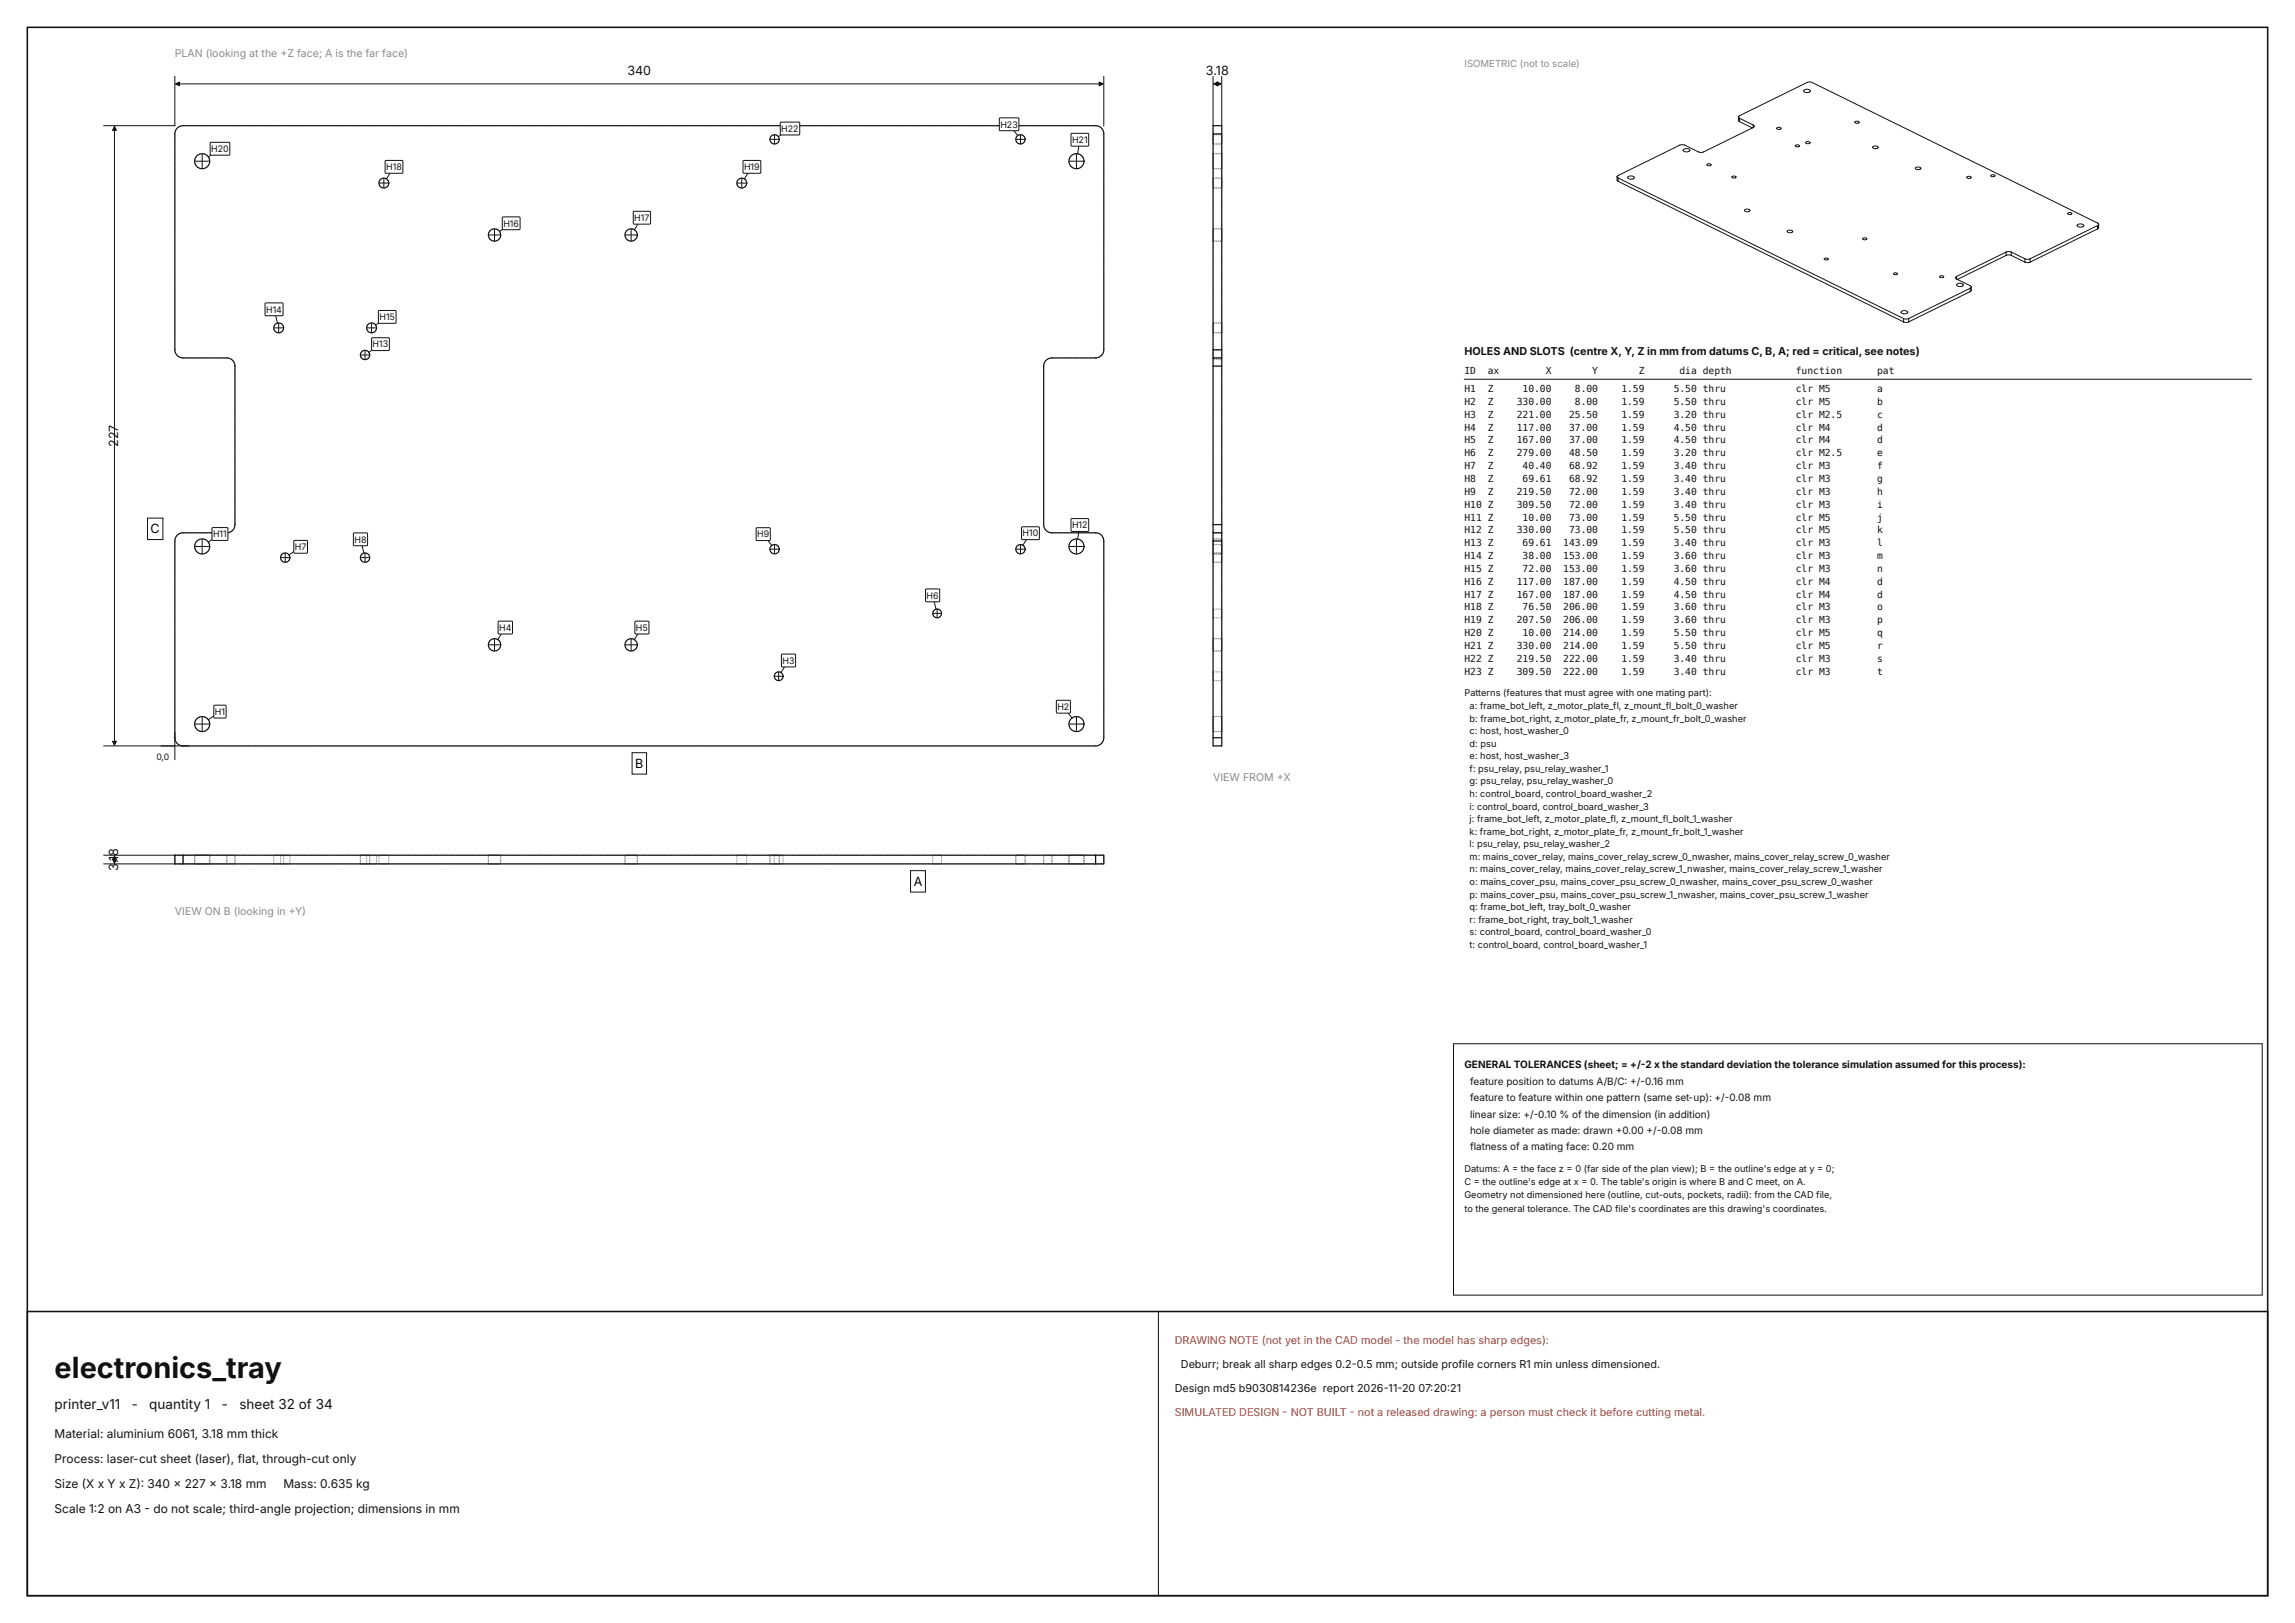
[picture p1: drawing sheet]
<svg xmlns="http://www.w3.org/2000/svg" width="420mm" height="297mm" viewBox="0 0 420 297" stroke-linecap="round" stroke-linejoin="round" font-family="sans-serif">
<defs><g id="words">
<text font-size="5.3" fill="#111" x="10" y="252.1">electronics_tray</text>
<g font-size="2.5" fill="#111">
<text x="10" y="257.9">printer_v11</text>
<text x="24.1" y="257.9">-</text>
<text x="27.3" y="257.9">quantity 1</text>
<text x="40.6" y="257.9">-</text>
<text x="43.8" y="257.9">sheet 32 of 34</text>
</g>
<g font-size="2.3" fill="#111">
<text x="114.8" y="13.8">340</text>
<text x="220.7" y="13.8">3.18</text>
<text x="21.6" y="81.8" transform="rotate(-90 21.6 81.8)">227</text>
<text x="21.6" y="159.4" transform="rotate(-90 21.6 159.4)">3.18</text>
</g>
<g font-size="2.3">
<text x="27.6" y="97.6">C</text>
<text x="116.3" y="140.5">B</text>
<text x="167.2" y="162.1">A</text>
</g>
<g font-size="2.2" fill="#111">
<text x="10" y="263.1">Material: aluminium 6061, 3.18 mm thick</text>
<text x="10" y="267.7">Process: laser-cut sheet (laser), flat, through-cut only</text>
<text x="10" y="272.3">Size (X x Y x Z): 340 x 227 x 3.18 mm</text>
<text x="51.9" y="272.3">Mass: 0.635 kg</text>
<text x="10" y="276.9">Scale 1:2 on A3 - do not scale; third-angle projection; dimensions in mm</text>
</g>
<g font-size="2" fill="#111">
<text x="268" y="65">HOLES AND SLOTS (centre X, Y, Z in mm from datums C, B, A; red = critical, see notes)</text>
<text x="216.1" y="250.3">Deburr; break all sharp edges 0.2-0.5 mm; outside profile corners R1 min unless dimensioned.</text>
<text x="215" y="254.7">Design md5 b9030814236e report 2026-11-20 07:20:21</text>
</g>
<g font-size="2" fill="#c0392b">
<text x="215" y="245.9">DRAWING NOTE (not yet in the CAD model - the model has sharp edges):</text>
<text x="215" y="259.1">SIMULATED DESIGN - NOT BUILT - not a released drawing: a person must check it before cutting metal.</text>
</g>
<g font-size="1.9" fill="#8a8a8a">
<text x="32" y="10.5">PLAN (looking at the +Z face; A is the far face)</text>
<text x="222" y="142.9">VIEW FROM +X</text>
<text x="32" y="167.5">VIEW ON B (looking in +Y)</text>
</g>
<text font-size="1.8" fill="#8a8a8a" x="268" y="12.2">ISOMETRIC (not to scale)</text>
<g font-size="1.8" fill="#111">
<text x="268" y="68.4">ID</text>
<text x="268" y="71.7">H1</text>
<text x="272.3" y="68.4">ax</text>
<text x="272.3" y="71.7">Z</text>
<text x="278.6" y="71.7">10.00</text>
<text x="282.9" y="68.4">X</text>
<text x="288.2" y="71.7">8.00</text>
<text x="291.4" y="68.4">Y</text>
<text x="296.7" y="71.7">1.59</text>
<text x="299.9" y="68.4">Z</text>
<text x="306.3" y="71.7">5.50 thru</text>
<text x="307.4" y="68.4">dia depth</text>
<text x="328.6" y="68.4">function</text>
<text x="328.6" y="71.7">clr M5</text>
<text x="343.5" y="68.4">pat</text>
<text x="343.5" y="71.7">a</text>
<text x="268" y="74.1">H2</text>
<text x="268" y="76.5">H3</text>
<text x="272.3" y="74.1">Z</text>
<text x="272.3" y="76.5">Z</text>
<text x="277.6" y="74.1">330.00</text>
<text x="277.6" y="76.5">221.00</text>
<text x="287.1" y="76.5">25.50</text>
<text x="288.2" y="74.1">8.00</text>
<text x="296.7" y="74.1">1.59</text>
<text x="296.7" y="76.5">1.59</text>
<text x="306.3" y="74.1">5.50 thru</text>
<text x="306.3" y="76.5">3.20 thru</text>
<text x="328.6" y="74.1">clr M5</text>
<text x="328.6" y="76.5">clr M2.5</text>
<text x="343.5" y="74.1">b</text>
<text x="343.5" y="76.5">c</text>
<text x="268" y="78.8">H4</text>
<text x="268" y="81.1">H5</text>
<text x="268" y="83.5">H6</text>
<text x="272.3" y="78.8">Z</text>
<text x="272.3" y="81.1">Z</text>
<text x="272.3" y="83.5">Z</text>
<text x="277.6" y="78.8">117.00</text>
<text x="277.6" y="81.1">167.00</text>
<text x="277.6" y="83.5">279.00</text>
<text x="287.1" y="78.8">37.00</text>
<text x="287.1" y="81.1">37.00</text>
<text x="287.1" y="83.5">48.50</text>
<text x="296.7" y="78.8">1.59</text>
<text x="296.7" y="81.1">1.59</text>
<text x="296.7" y="83.5">1.59</text>
<text x="306.3" y="78.8">4.50 thru</text>
<text x="306.3" y="81.1">4.50 thru</text>
<text x="306.3" y="83.5">3.20 thru</text>
<text x="328.6" y="78.8">clr M4</text>
<text x="328.6" y="81.1">clr M4</text>
<text x="328.6" y="83.5">clr M2.5</text>
<text x="343.5" y="78.8">d</text>
<text x="343.5" y="81.1">d</text>
<text x="343.5" y="83.5">e</text>
<text x="268" y="85.8">H7</text>
<text x="268" y="88.2">H8</text>
<text x="272.3" y="85.8">Z</text>
<text x="272.3" y="88.2">Z</text>
<text x="278.6" y="85.8">40.40</text>
<text x="278.6" y="88.2">69.61</text>
<text x="287.1" y="85.8">68.92</text>
<text x="287.1" y="88.2">68.92</text>
<text x="296.7" y="85.8">1.59</text>
<text x="296.7" y="88.2">1.59</text>
<text x="306.3" y="85.8">3.40 thru</text>
<text x="306.3" y="88.2">3.40 thru</text>
<text x="328.6" y="85.8">clr M3</text>
<text x="328.6" y="88.2">clr M3</text>
<text x="343.5" y="85.8">f</text>
<text x="343.5" y="88.2">g</text>
<text x="268" y="90.6">H9</text>
<text x="268" y="92.9">H10 Z</text>
<text x="268" y="95.2">H11 Z</text>
<text x="272.3" y="90.6">Z</text>
<text x="277.6" y="90.6">219.50</text>
<text x="277.6" y="92.9">309.50</text>
<text x="278.6" y="95.2">10.00</text>
<text x="287.1" y="90.6">72.00</text>
<text x="287.1" y="92.9">72.00</text>
<text x="287.1" y="95.2">73.00</text>
<text x="296.7" y="90.6">1.59</text>
<text x="296.7" y="92.9">1.59</text>
<text x="296.7" y="95.2">1.59</text>
<text x="306.3" y="90.6">3.40 thru</text>
<text x="306.3" y="92.9">3.40 thru</text>
<text x="306.3" y="95.2">5.50 thru</text>
<text x="328.6" y="90.6">clr M3</text>
<text x="328.6" y="92.9">clr M3</text>
<text x="328.6" y="95.2">clr M5</text>
<text x="343.5" y="90.6">h</text>
<text x="343.5" y="92.9">i</text>
<text x="343.5" y="95.2">j</text>
<text x="268" y="97.6">H12 Z</text>
<text x="268" y="99.9">H13 Z</text>
<text x="277.6" y="97.6">330.00</text>
<text x="278.6" y="99.9">69.61</text>
<text x="286.1" y="99.9">143.09</text>
<text x="287.1" y="97.6">73.00</text>
<text x="296.7" y="97.6">1.59</text>
<text x="296.7" y="99.9">1.59</text>
<text x="306.3" y="97.6">5.50 thru</text>
<text x="306.3" y="99.9">3.40 thru</text>
<text x="328.6" y="97.6">clr M5</text>
<text x="328.6" y="99.9">clr M3</text>
<text x="343.5" y="97.6">k</text>
<text x="343.5" y="99.9">l</text>
<text x="268" y="102.3">H14 Z</text>
<text x="268" y="104.7">H15 Z</text>
<text x="268" y="107">H16 Z</text>
<text x="277.6" y="107">117.00</text>
<text x="278.6" y="102.3">38.00</text>
<text x="278.6" y="104.7">72.00</text>
<text x="286.1" y="102.3">153.00</text>
<text x="286.1" y="104.7">153.00</text>
<text x="286.1" y="107">187.00</text>
<text x="296.7" y="102.3">1.59</text>
<text x="296.7" y="104.7">1.59</text>
<text x="296.7" y="107">1.59</text>
<text x="306.3" y="102.3">3.60 thru</text>
<text x="306.3" y="104.7">3.60 thru</text>
<text x="306.3" y="107">4.50 thru</text>
<text x="328.6" y="102.3">clr M3</text>
<text x="328.6" y="104.7">clr M3</text>
<text x="328.6" y="107">clr M4</text>
<text x="343.5" y="102.3">m</text>
<text x="343.5" y="104.7">n</text>
<text x="343.5" y="107">d</text>
<text x="268" y="109.4">H17 Z</text>
<text x="268" y="111.7">H18 Z</text>
<text x="277.6" y="109.4">167.00</text>
<text x="278.6" y="111.7">76.50</text>
<text x="286.1" y="109.4">187.00</text>
<text x="286.1" y="111.7">206.00</text>
<text x="296.7" y="109.4">1.59</text>
<text x="296.7" y="111.7">1.59</text>
<text x="306.3" y="109.4">4.50 thru</text>
<text x="306.3" y="111.7">3.60 thru</text>
<text x="328.6" y="109.4">clr M4</text>
<text x="328.6" y="111.7">clr M3</text>
<text x="343.5" y="109.4">d</text>
<text x="343.5" y="111.7">o</text>
<text x="268" y="114">H19 Z</text>
<text x="268" y="116.4">H20 Z</text>
<text x="268" y="118.7">H21 Z</text>
<text x="277.6" y="114">207.50</text>
<text x="277.6" y="118.7">330.00</text>
<text x="278.6" y="116.4">10.00</text>
<text x="286.1" y="114">206.00</text>
<text x="286.1" y="116.4">214.00</text>
<text x="286.1" y="118.7">214.00</text>
<text x="296.7" y="114">1.59</text>
<text x="296.7" y="116.4">1.59</text>
<text x="296.7" y="118.7">1.59</text>
<text x="306.3" y="114">3.60 thru</text>
<text x="306.3" y="116.4">5.50 thru</text>
<text x="306.3" y="118.7">5.50 thru</text>
<text x="328.6" y="114">clr M3</text>
<text x="328.6" y="116.4">clr M5</text>
<text x="328.6" y="118.7">clr M5</text>
<text x="343.5" y="114">p</text>
<text x="343.5" y="116.4">q</text>
<text x="343.5" y="118.7">r</text>
<text x="268" y="121.1">H22 Z</text>
<text x="268" y="123.5">H23 Z</text>
<text x="277.6" y="121.1">219.50</text>
<text x="277.6" y="123.5">309.50</text>
<text x="286.1" y="121.1">222.00</text>
<text x="286.1" y="123.5">222.00</text>
<text x="296.7" y="121.1">1.59</text>
<text x="296.7" y="123.5">1.59</text>
<text x="306.3" y="121.1">3.40 thru</text>
<text x="306.3" y="123.5">3.40 thru</text>
<text x="328.6" y="121.1">clr M3</text>
<text x="328.6" y="123.5">clr M3</text>
<text x="343.5" y="121.1">s</text>
<text x="343.5" y="123.5">t</text>
<text x="268" y="195.5">GENERAL TOLERANCES (sheet; = +/-2 x the standard deviation the tolerance simulation assumed for this process):</text>
<text x="269" y="198.5">feature position to datums A/B/C: +/-0.16 mm</text>
<text x="269" y="201.5">feature to feature within one pattern (same set-up): +/-0.08 mm</text>
<text x="269" y="204.5">linear size: +/-0.10 % of the dimension (in addition)</text>
<text x="269" y="207.5">hole diameter as made: drawn +0.00 +/-0.08 mm</text>
<text x="269" y="210.5">flatness of a mating face: 0.20 mm</text>
</g>
<g font-size="1.7" fill="#111">
<text x="268" y="127.5">Patterns (features that must agree with one mating part):</text>
<text x="268.9" y="129.8">a: frame_bot_left, z_motor_plate_fl, z_mount_fl_bolt_0_washer</text>
<text x="268.9" y="132.1">b: frame_bot_right, z_motor_plate_fr, z_mount_fr_bolt_0_washer</text>
<text x="268.9" y="134.4">c: host, host_washer_0</text>
<text x="268.9" y="136.7">d: psu</text>
<text x="268.9" y="139">e: host, host_washer_3</text>
<text x="268.9" y="141.3">f: psu_relay, psu_relay_washer_1</text>
<text x="268.9" y="143.6">g: psu_relay, psu_relay_washer_0</text>
<text x="268.9" y="145.9">h: control_board, control_board_washer_2</text>
<text x="268.9" y="148.2">i: control_board, control_board_washer_3</text>
<text x="268.9" y="150.5">j: frame_bot_left, z_motor_plate_fl, z_mount_fl_bolt_1_washer</text>
<text x="268.9" y="152.8">k: frame_bot_right, z_motor_plate_fr, z_mount_fr_bolt_1_washer</text>
<text x="268.9" y="155">l: psu_relay, psu_relay_washer_2</text>
<text x="268.9" y="157.3">m: mains_cover_relay, mains_cover_relay_screw_0_nwasher, mains_cover_relay_screw_0_washer</text>
<text x="268.9" y="159.6">n: mains_cover_relay, mains_cover_relay_screw_1_nwasher, mains_cover_relay_screw_1_washer</text>
<text x="268.9" y="161.9">o: mains_cover_psu, mains_cover_psu_screw_0_nwasher, mains_cover_psu_screw_0_washer</text>
<text x="268.9" y="164.2">p: mains_cover_psu, mains_cover_psu_screw_1_nwasher, mains_cover_psu_screw_1_washer</text>
<text x="268.9" y="166.5">q: frame_bot_left, tray_bolt_0_washer</text>
<text x="268.9" y="168.8">r: frame_bot_right, tray_bolt_1_washer</text>
<text x="268.9" y="171.2">s: control_board, control_board_washer_0</text>
<text x="268.9" y="173.5">t: control_board, control_board_washer_1</text>
<text x="268" y="214.5">Datums: A = the face z = 0 (far side of the plan view); B = the outline's edge at y = 0;</text>
<text x="268" y="216.9">C = the outline's edge at x = 0. The table's origin is where B and C meet, on A.</text>
<text x="268" y="219.3">Geometry not dimensioned here (outline, cut-outs, pockets, radii): from the CAD file,</text>
<text x="268" y="221.7">to the general tolerance. The CAD file's coordinates are this drawing's coordinates.</text>
</g>
<g font-size="1.6" fill="#111">
<text x="183.1" y="23.3">H23</text>
<text x="38.7" y="27.8">H20</text>
<text x="143" y="24.1">H22</text>
<text x="196.2" y="26.2">H21</text>
<text x="70.7" y="31.1">H18</text>
<text x="136.2" y="31.1">H19</text>
<text x="92.1" y="41.5">H16</text>
<text x="116.1" y="40.4">H17</text>
<text x="48.7" y="57.2">H14</text>
<text x="69.4" y="58.6">H15</text>
<text x="68.2" y="63.6">H13</text>
<text x="39" y="98.3">H11</text>
<text x="54" y="100.7">H7</text>
<text x="64.9" y="99.3">H8</text>
<text x="138.6" y="98.3">H9</text>
<text x="187.1" y="98.2">H10</text>
<text x="196.2" y="96.7">H12</text>
<text x="169.6" y="109.5">H6</text>
<text x="91.3" y="115.4">H4</text>
<text x="116.4" y="115.4">H5</text>
<text x="143.2" y="121.5">H3</text>
<text x="39.3" y="130.8">H1</text>
<text x="193.5" y="129.9">H2</text>
<text x="28.6" y="139">0,0</text>
</g>
</g></defs>
<path d="M5 5h410v287h-410zM5 240h410v52h-410z" fill="none" stroke="#111" stroke-width=".28"/>
<g fill="none" stroke="#111" stroke-width=".18">
<path d="M32 14v9h-13M32.1 15.4h169.8M202 14v9M222 14v9M222.1 15.4h1.3M223.6 14v9M330.1 16.5l.7-.2 .4 .2 .1 .2-.3 .2h-.5l-.4-.1zM20.9 23.1v113.3M35.8 29.5h2.4M37 28.3v2.4M39.5 27.7l-1.4 1M69.4 33.5h1.7"/>
<path d="M70.3 32.7v1.6M71.6 31.3l-.9 1.4M134.9 33.5h1.7M135.8 32.7v1.6M137.1 31.3l-.9 1.4M141 25.5h1.5M141.8 24.7v1.6M143.8 24l-1.4 1M185.2 23.5l1 1.3M186 25.5h1.5M186.7 24.7v1.6M195.8 29.5h2.4"/>
<path d="M197 28.3v2.4M197.5 26.5l-.3 1.6M295.9 32.3l.2 .3M295.9 32.3v.7l.2 .2M296.1 32.6l52.3 25.7M296.1 33.2l52.3 25.7M296.1 32.6v.6M297.9 32.4l.7-.2 .4 .1 .1 .2-.3 .2-.5 .1-.4-.2zM308.1 27.4l.7-.2 .3 .1 .2 .2-.3 .2-.5 .1-.4-.2zM312.4 30.1l.4-.1 .3 .2-.4 .1-.3-.1zM317 32.3l.4-.1 .3 .2-.5 .2-.2-.1zM318.1 21.4l.2 .2"/>
<path d="M318.1 21.4l.2-.2 12.4-6.1 .8-.1 52.4 25.8 .2 .2M318.1 21.4l.1 .7 .1 .2M318.3 21.6l2.5 1.3M318.3 22.3l2.4 1.1M318.3 21.6v.7M319.3 38.4l.6-.1 .3 .2-.2 .2h-.4l-.3-.1zM320.8 23.3l-9.2 4.6-.7-.1-2.7-1.3h-.7l-11.4 5.6-.2 .2M320.8 22.9l.2 .2-.2 .2M320.8 22.9v.4M325.2 23.4l.4-.1 .3 .2-.5 .2-.2-.1zM328.6 26.6l.4-.1 .3 .2-.5 .2-.2-.1zM330.5 26l.5-.1 .2 .2-.4 .2-.3-.1z"/>
<path d="M339.5 22.3l.5-.1 .2 .2-.5 .2-.2-.1zM342.8 26.9l.5-.2 .4 .3-.2 .2h-.4l-.3-.1zM350.6 30.7l.5-.1 .4 .2-.2 .2h-.4l-.3-.1zM360 32.4l.4-.1 .3 .2-.5 .1-.2-.1zM364.4 32.1l.4-.1 .3 .2-.5 .1-.2-.1zM378.4 39l.5-.1 .3 .2-.5 .2-.3-.1zM50.2 60h1.6M50.4 57.5l.4 1.6M51 59.2v1.6M67.2 60h1.6M68 59.2v1.6M70.1 58.5l-1.4 1"/>
<path d="M89.5 43h2M90.5 42v2M92.8 41.4l-1.4 1M114.5 43h2M115.5 42v2M117 40.6l-.9 1.4M327.1 42.3l.6-.2 .4 .3-.2 .2h-.5l-.3-.1zM333.9 47.3l.4-.1 .3 .2-.5 .2-.2-.1zM340.9 43.6l.4-.1 .3 .2-.4 .2-.3-.1zM346.6 50l.4-.1 .2 .2-.4 .2-.2-.1zM348 57l.7-.2 .3 .2 .1 .2-.2 .2h-.5l-.4-.1zM348.4 58.3l.4 .1 .5-.1"/>
<path d="M348.4 58.9l.4 .1 .5-.1M348.4 58.3v.6M349.3 58.3v.6M355 50.6l.4-.1 .3 .1-.5 .2-.2-.1zM358.1 51.1l2.5 1.2 .2 .2M358.1 50.6l-.2 .2 .2 .3M358.1 50.6v.5M358.1 52l.7-.2 .4 .2 .1 .2-.3 .2h-.5l-.4-.1zM360.6 52.7l-11.3 5.6M360.6 53.4l-11.3 5.5M360.6 52.7v.7M360.8 52.5l-.2 .2"/>
<path d="M360.8 52.5v.7l-.2 .2M367.1 46.1l.5-.1 .5 .1M367.1 46.7l.5-.1 .5 .1M367.1 46.1l-9 4.5M367.1 46.7l-8.9 4.4M367.1 46.1v.6M368.1 46.1l2.5 1.3M368.1 46.7l2.5 1.3M368.1 46.1v.6M370.6 47.4l.4 .1 .5-.1M370.6 48l.4 .1 .5-.1M370.6 47.4v.6"/>
<path d="M371.5 47.4v.6M380.2 41.1l.7-.1 .3 .1 .1 .2-.2 .2-.5 .1-.4-.2zM383.9 41.3l-12.4 6.1M383.9 41.9l-12.4 6.1M383.9 41.3v.6M384.1 41l-.2 .3M384.1 41v.7l-.2 .2M66 65h1.6M66.8 64.2v1.5M68.9 63.5l-1.4 1M268 69.4h144M37 98.8v2.4"/>
<path d="M39.5 98.2l-1.4 1M66.2 99.6l.4 1.6M140.2 98.5l1 1.3M141.8 99.7v1.6M186.7 99.7v1.6M188.1 98.3l-.9 1.5M197 98.8v2.4M197.5 97l-.3 1.6M35.8 100h2.4M51.4 102h1.6M52.2 101.3v1.5M54.3 100.6l-1.4 1"/>
<path d="M66 102h1.6M66.8 101.3v1.5M89.5 118h2M90.5 117v2M92 115.6l-.9 1.4M114.5 118h2M115.5 117v2M117 115.6l-.9 1.4M141 100.5h1.5M170.8 112.2h1.4M170.9 109.8l.4 1.7M171.5 111.5v1.5"/>
<path d="M186 100.5h1.5M195.8 100h2.4M19 136.5h15.5M32 134v5M35.8 132.5h2.4M37 131.3v2.4M39.5 130.7l-1.4 1M141.8 123.8h1.4M142.5 123v1.5M143.8 121.6l-.9 1.5M195.1 130l1.1 1.4M195.8 132.5h2.4"/>
<path d="M197 131.3v2.4M19 158.1h13M19 156.5h13M20.9 156.6v1.3M266 191h148v46h-148zM212 240v52"/>
</g>
<g fill="none" stroke="#8a8a8a" stroke-width=".18" stroke-dasharray=".3 .2" stroke-linecap="butt">
<path d="M32 24.5l.1-.6 .3-.5 .5-.3 .6-.1M33.5 23h167M38.4 29.5a1.37 1.37 0 0 0-2.1-1.2 1.37 1.37 0 0 0-.1 2.3 1.37 1.37 0 0 0 2.2-1v-.1M71.2 33.5a.9 .9 0 0 0-1.4-.8 .9 .9 0 0 0 0 1.6 .9 .9 0 0 0 1.3-.7l.1-.1M136.7 33.5a.9 .9 0 0 0-1.4-.8 .9 .9 0 0 0 0 1.6 .9 .9 0 0 0 1.3-.7l.1-.1M142.6 25.5a.85 .85 0 0 0-1.3-.7 .85 .85 0 0 0 0 1.4 .85 .85 0 0 0 1.3-.6v-.1M187.6 25.5a.85 .85 0 0 0-1.3-.7 .85 .85 0 0 0 0 1.4 .85 .85 0 0 0 1.3-.6v-.1M198.4 29.5a1.37 1.37 0 0 0-2.1-1.2 1.37 1.37 0 0 0-.1 2.3 1.37 1.37 0 0 0 2.2-1v-.1M200.5 23l.6 .1 .5 .3 .3 .5 .1 .6M222 24.5v-1.5M222 29.5v-1.4M222 28.1v2.8"/>
<path d="M222 30.9v-1.4M222 33.5v-.9M222 32.6v1.8M222 34.4v-.9M222 25.5v-.8M222 24.7v1.7M222 26.4v-.9M223.6 24.5v-1.5M223.6 29.5v-1.4M223.6 28.1v2.8M223.6 30.9v-1.4M223.6 33.5v-.9"/>
<path d="M223.6 32.6v1.8M223.6 34.4v-.9M223.6 25.5v-.8M223.6 24.7v1.7M223.6 26.4v-.9M223.6 23h-1.6M223.6 28.1h-1.6M223.6 30.9h-1.6M223.6 32.6h-1.6M223.6 34.4h-1.6M223.6 24.7h-1.6M223.6 26.4h-1.6"/>
<path d="M223.6 24.5h-1.6M51.9 60a.9 .9 0 0 0-1.3-.8 .9 .9 0 0 0-.1 1.6 .9 .9 0 0 0 1.4-.7v-.1M68.9 60a.9 .9 0 0 0-1.3-.8 .9 .9 0 0 0-.1 1.6 .9 .9 0 0 0 1.4-.7v-.1M91.6 43a1.13 1.13 0 0 0-1.6-1 1.13 1.13 0 0 0-.1 1.9 1.13 1.13 0 0 0 1.7-.8v-.1M116.6 43a1.13 1.13 0 0 0-1.6-1 1.13 1.13 0 0 0-.1 1.9 1.13 1.13 0 0 0 1.7-.8v-.1M222 60v-.9M222 59.1v1.8M222 43v-1.1M222 41.9v2.2M222 44.1v-1.1M223.6 60v-.9M223.6 59.1v1.8"/>
<path d="M223.6 43v-1.1M223.6 41.9v2.2M223.6 44.1v-1.1M223.6 59.1h-1.6M223.6 41.9h-1.6M223.6 44.1h-1.6M32 64v-39.5M33.5 65.5l-.6-.1-.5-.3-.3-.5-.1-.6M41.5 65.5h-8M43 67l-.1-.6-.3-.5-.5-.3-.6-.1M67.7 65a.85 .85 0 0 0-1.3-.8 .85 .85 0 0 0-.1 1.5 .85 .85 0 0 0 1.3-.7h.1M191 67l.1-.6 .3-.5 .5-.3 .6-.1"/>
<path d="M200.5 65.5h-8M200.5 65.5l.6-.1 .5-.3 .3-.5 .1-.6M202 64v-39.5M222 67v-1.5M222 65.5v-1.5M222 64v-39.5M222 60.9v-.9M222 65v-.9M222 64.1v1.7M222 65.8v-.8M223.6 67v-1.5M223.6 65.5v-1.5"/>
<path d="M223.6 64v-39.5M223.6 60.9v-.9M223.6 65v-.9M223.6 64.1v1.7M223.6 65.8v-.8M223.6 65.5h-1.6M223.6 60.9h-1.6M223.6 64.1h-1.6M223.6 65.8h-1.6M223.6 67h-1.6M223.6 64h-1.6M32 99l.1-.6 .3-.5 .5-.3 .6-.1"/>
<path d="M41.5 97.5h-8M41.5 97.5l.6-.1 .5-.3 .3-.5 .1-.6M43 96v-29M191 96v-29M192.5 97.5l-.6-.1-.5-.3-.3-.5-.1-.6M200.5 97.5h-8M202 99l-.1-.6-.3-.5-.5-.3-.6-.1M222 99v-1.5M222 97.5v-1.5M222 96v-29M222 98.6v2.8M222 99.7v1.6"/>
<path d="M223.6 99v-1.5M223.6 97.5h-1.6M223.6 97.5v-1.5M223.6 96v-29M223.6 98.6v2.8M223.6 99.7v1.6M223.6 98.6h-1.6M223.6 99.7h-1.6M223.6 99h-1.6M223.6 96h-1.6M38.4 100a1.37 1.37 0 0 0-2.1-1.2 1.37 1.37 0 0 0-.1 2.3 1.37 1.37 0 0 0 2.2-1v-.1M53 102a.85 .85 0 0 0-1.2-.7 .85 .85 0 0 0-.1 1.5 .85 .85 0 0 0 1.3-.7v-.1"/>
<path d="M67.7 102a.85 .85 0 0 0-1.3-.7 .85 .85 0 0 0-.1 1.5 .85 .85 0 0 0 1.3-.7l.1-.1M91.6 118a1.13 1.13 0 0 0-1.6-1 1.13 1.13 0 0 0-.1 1.9 1.13 1.13 0 0 0 1.7-.8v-.1M116.6 118a1.13 1.13 0 0 0-1.6-1 1.13 1.13 0 0 0-.1 1.9 1.13 1.13 0 0 0 1.7-.8v-.1M142.6 100.5a.85 .85 0 0 0-1.3-.7 .85 .85 0 0 0 0 1.4 .85 .85 0 0 0 1.3-.6v-.1M172.3 112.2a.8 .8 0 0 0-1.2-.7 .8 .8 0 0 0 0 1.4 .8 .8 0 0 0 1.2-.6v-.1M187.6 100.5a.85 .85 0 0 0-1.3-.7 .85 .85 0 0 0 0 1.4 .85 .85 0 0 0 1.3-.6v-.1M198.4 100a1.37 1.37 0 0 0-2.1-1.2 1.37 1.37 0 0 0-.1 2.3 1.37 1.37 0 0 0 2.2-1v-.1M222 118v-1.1M222 116.9v2.2M222 119.1v-1.1M222 100v-1.4M222 101.4v-1.4"/>
<path d="M222 102v-.8M222 101.2v1.7M222 102.9v-.9M222 112.2v-.7M222 111.5v1.6M222 113.1v-.9M222 100.5v-.8M222 101.3v-.8M223.6 118v-1.1M223.6 116.9v2.2M223.6 119.1v-1.1M223.6 100v-1.4"/>
<path d="M223.6 101.4v-1.4M223.6 102v-.8M223.6 101.2v1.7M223.6 102.9v-.9M223.6 112.2v-.7M223.6 111.5v1.6M223.6 113.1v-.9M223.6 100.5v-.8M223.6 101.3v-.8M223.6 116.9h-1.6M223.6 119.1h-1.6M223.6 101.4h-1.6"/>
<path d="M223.6 101.2h-1.6M223.6 102.9h-1.6M223.6 111.5h-1.6M223.6 113.1h-1.6M223.6 101.3h-1.6M32 135v-36M32 135l.1 .6 .3 .5 .5 .3 .6 .1M33.5 136.5h167M38.4 132.5a1.37 1.37 0 0 0-2.1-1.2 1.37 1.37 0 0 0-.1 2.3 1.37 1.37 0 0 0 2.2-1v-.1M143.3 123.8a.8 .8 0 0 0-1.2-.8 .8 .8 0 0 0 0 1.4 .8 .8 0 0 0 1.2-.6M198.4 132.5a1.37 1.37 0 0 0-2.1-1.2 1.37 1.37 0 0 0-.1 2.3 1.37 1.37 0 0 0 2.2-1v-.1M200.5 136.5l.6-.1 .5-.3 .3-.5 .1-.6"/>
<path d="M202 135v-36M222 135v-36M222 135v1.5M222 132.5v-1.4M222 131.1v2.8M222 133.9v-1.4M222 123.8v-.9M222 122.9v1.6M222 124.5v-.7M223.6 135v-36M223.6 135v1.5M223.6 136.5h-1.6"/>
<path d="M223.6 132.5v-1.4M223.6 131.1v2.8M223.6 133.9v-1.4M223.6 123.8v-.9M223.6 122.9v1.6M223.6 124.5v-.7M223.6 131.1h-1.6M223.6 133.9h-1.6M223.6 122.9h-1.6M223.6 124.5h-1.6M223.6 135h-1.6M32 158.1v-1.6"/>
<path d="M32 156.5h1.5M32 158.1h1.5M33.5 156.5h-1.5M33.5 156.5h167M33.5 158.1h-1.5M33.5 158.1h167M33.5 158.1v-1.6M35.6 156.5h2.8M35.6 158.1h2.8M35.6 158.1v-1.6M38.4 156.5h-2.8M38.4 158.1h-2.8"/>
<path d="M38.4 158.1v-1.6M41.5 156.5h-8M41.5 156.5h1.5M41.5 158.1h-8M41.5 158.1h1.5M41.5 158.1v-1.6M43 156.5h-1.5M43 158.1h-1.5M43 158.1v-1.6M50.1 156.5h1.8M50.1 158.1h1.8M50.1 158.1v-1.6"/>
<path d="M51.3 156.5h1.7M51.3 158.1h1.7M51.3 158.1v-1.6M51.9 156.5h-1.8M51.9 158.1h-1.8M51.9 158.1v-1.6M53 156.5h-1.7M53 158.1h-1.7M53 158.1v-1.6M66 156.5h1.7M66 158.1h1.7M66 158.1v-1.6"/>
<path d="M67.1 156.5h1.8M67.1 158.1h1.8M67.1 158.1v-1.6M67.7 156.5h-1.7M67.7 158.1h-1.7M67.7 158.1v-1.6M68.9 156.5h-1.8M68.9 158.1h-1.8M68.9 158.1v-1.6M69.3 156.5h1.9M69.3 158.1h1.9M69.3 158.1v-1.6"/>
<path d="M71.2 156.5h-1.9M71.2 158.1h-1.9M71.2 158.1v-1.6M89.4 156.5h2.2M89.4 158.1h2.2M89.4 158.1v-1.6M91.6 156.5h-2.2M91.6 158.1h-2.2M91.6 158.1v-1.6M114.4 156.5h2.2M114.4 158.1h2.2M114.4 158.1v-1.6"/>
<path d="M116.6 156.5h-2.2M116.6 158.1h-2.2M116.6 158.1v-1.6M134.9 156.5h1.8M134.9 158.1h1.8M134.9 158.1v-1.6M136.7 156.5h-1.8M136.7 158.1h-1.8M136.7 158.1v-1.6M140.9 156.5h1.7M140.9 158.1h1.7M140.9 158.1v-1.6"/>
<path d="M141.7 156.5h1.6M141.7 158.1h1.6M141.7 158.1v-1.6M142.6 156.5h-1.7M142.6 158.1h-1.7M142.6 158.1v-1.6M143.3 156.5h-1.6M143.3 158.1h-1.6M143.3 158.1v-1.6M170.7 156.5h1.6M170.7 158.1h1.6M170.7 158.1v-1.6"/>
<path d="M172.3 156.5h-1.6M172.3 158.1h-1.6M172.3 158.1v-1.6M185.9 156.5h1.7M185.9 158.1h1.7M185.9 158.1v-1.6M187.6 156.5h-1.7M187.6 158.1h-1.7M187.6 158.1v-1.6M191 156.5h1.5M191 158.1h1.5M191 158.1v-1.6"/>
<path d="M192.5 156.5h-1.5M192.5 158.1h-1.5M192.5 158.1v-1.6M195.6 156.5h2.8M195.6 158.1h2.8M195.6 158.1v-1.6M198.4 156.5h-2.8M198.4 158.1h-2.8M198.4 158.1v-1.6M200.5 156.5h-8M200.5 156.5h1.5M200.5 158.1h-8"/>
<path d="M200.5 158.1h1.5M200.5 158.1v-1.6M202 156.5h-1.5M202 158.1h-1.5M202 158.1v-1.6"/>
</g>
<g fill="none" stroke="#111" stroke-width=".21">
<path d="M32.4 23.4l.5-.3 .6-.1h167l.8 .3 .5 .5 .2 .7v39.7l-.4 .8-.8 .5h-8.5l-.7 .3-.5 .7-.1 29.5 .3 .9 .8 .6h8.6l.8 .4 .4 .7 .1 36.4-.3 .8-.5 .5-.7 .2h-167l-.8-.3-.5-.5-.2-.7v-36.2l.4-.8 .8-.5h8.5l.7-.3 .5-.7 .1-29.5-.3-.9-.8-.6h-8.6l-.8-.4-.5-.7v-39.9l.1-.6zM222 24.5v-1.5h1.6v1.5M222 24.5v39.5M222 24.5h1.6M223.6 24.5v39.5M222 65.5v1.5M222 64v1.5M222 65.5h1.6M222 67v29M222 67h1.6M222 64h1.6M223.6 65.5v1.5"/>
<path d="M223.6 64v1.5M223.6 67v29M222 97.5v1.5M222 96v1.5M222 97.5h1.6M222 99v36M222 99h1.6M222 96h1.6M223.6 97.5v1.5M223.6 96v1.5M223.6 99v36M222 135v1.5h1.6v-1.5"/>
<path d="M222 135h1.6M33.5 156.5h-1.5v1.6h1.5M33.5 156.5h167M33.5 158.1h167M33.5 156.5v1.6M200.5 156.5h1.5v1.6h-1.5M200.5 156.5v1.6"/>
<circle cx="37" cy="29.5" r="1.38"/>
<circle cx="70.2" cy="33.5" r=".9"/>
<circle cx="135.7" cy="33.5" r=".9"/>
<circle cx="141.7" cy="25.5" r=".85"/>
<circle cx="186.8" cy="25.5" r=".85"/>
<circle cx="197" cy="29.5" r="1.37"/>
<circle cx="90.5" cy="43" r="1.12"/>
<circle cx="115.5" cy="43" r="1.12"/>
<circle cx="51" cy="60" r=".9"/>
<circle cx="66.8" cy="65" r=".85"/>
<circle cx="68" cy="60" r=".9"/>
<circle cx="37" cy="100" r="1.38"/>
<circle cx="52.2" cy="102" r=".85"/>
<circle cx="66.8" cy="102" r=".85"/>
<circle cx="90.5" cy="118" r="1.12"/>
<circle cx="115.5" cy="118" r="1.12"/>
<circle cx="141.7" cy="100.5" r=".85"/>
<circle cx="171.5" cy="112.3" r=".8"/>
<circle cx="186.7" cy="100.5" r=".85"/>
<circle cx="197" cy="100" r="1.37"/>
<circle cx="37" cy="132.5" r="1.37"/>
<circle cx="142.5" cy="123.8" r=".8"/>
<circle cx="197" cy="132.5" r="1.37"/>
</g>
<g fill="#111" stroke="#111" stroke-width=".18">
<path d="M201.2 15l.7 .4-.7 .3z"/>
<path d="M32.1 15.4l.7-.4v.7z"/>
<path d="M20.9 23.1l.4 .7h-.7z"/>
<path d="M20.6 135.7h.7l-.4 .7z"/>
<path d="M20.9 156.6l.4 .7h-.7z"/>
<path d="M20.6 157.2h.7l-.4 .7z"/>
<path d="M222.7 15l.7 .4-.7 .3z"/>
<path d="M222.1 15.4l.7-.4v.7z"/>
</g>
<g fill="#fff" stroke="#111" stroke-width=".18">
<path d="M115.7 137.7h2.6v4h-2.6z"/>
<path d="M27 94.8h2.8v3.9h-2.8z"/>
<path d="M166.6 159.3h2.8v3.9h-2.8z"/>
<path d="M39.2 129.1h2.1v2.2h-2.1z"/>
<path d="M193.4 128.2h2.4v2.3h-2.4z"/>
<path d="M143.1 119.7h2.5v2.3h-2.5z"/>
<path d="M91.2 113.7h2.5v2.3h-2.5z"/>
<path d="M116.2 113.7h2.5v2.3h-2.5z"/>
<path d="M169.4 107.8h2.5v2.3h-2.5z"/>
<path d="M53.8 98.9h2.4v2.3h-2.4z"/>
<path d="M64.7 97.6h2.5v2.2h-2.5z"/>
<path d="M138.4 96.6h2.5v2.3h-2.5z"/>
<path d="M187 96.4h3.2v2.3h-3.2z"/>
<path d="M38.8 96.6h2.9v2.2h-2.9z"/>
<path d="M196.1 94.9h3.1v2.3h-3.1z"/>
<path d="M68 61.9h3.2v2.2h-3.2z"/>
<path d="M48.6 55.5h3.2v2.2h-3.2z"/>
<path d="M69.3 56.9h3.1v2.2h-3.1z"/>
<path d="M92 39.7h3.1v2.3h-3.1z"/>
<path d="M115.9 38.7h3.1v2.3h-3.1z"/>
<path d="M70.5 29.4h3.2v2.3h-3.2z"/>
<path d="M136 29.4h3.2v2.3h-3.2z"/>
<path d="M38.5 26.1h3.5v2.2h-3.5z"/>
<path d="M196.1 24.4h3.1v2.3h-3.1z"/>
<path d="M142.8 22.4h3.5v2.2h-3.5z"/>
<path d="M182.9 21.6h3.5v2.3h-3.5z"/>
</g>
<use href="#words"/>
</svg>
